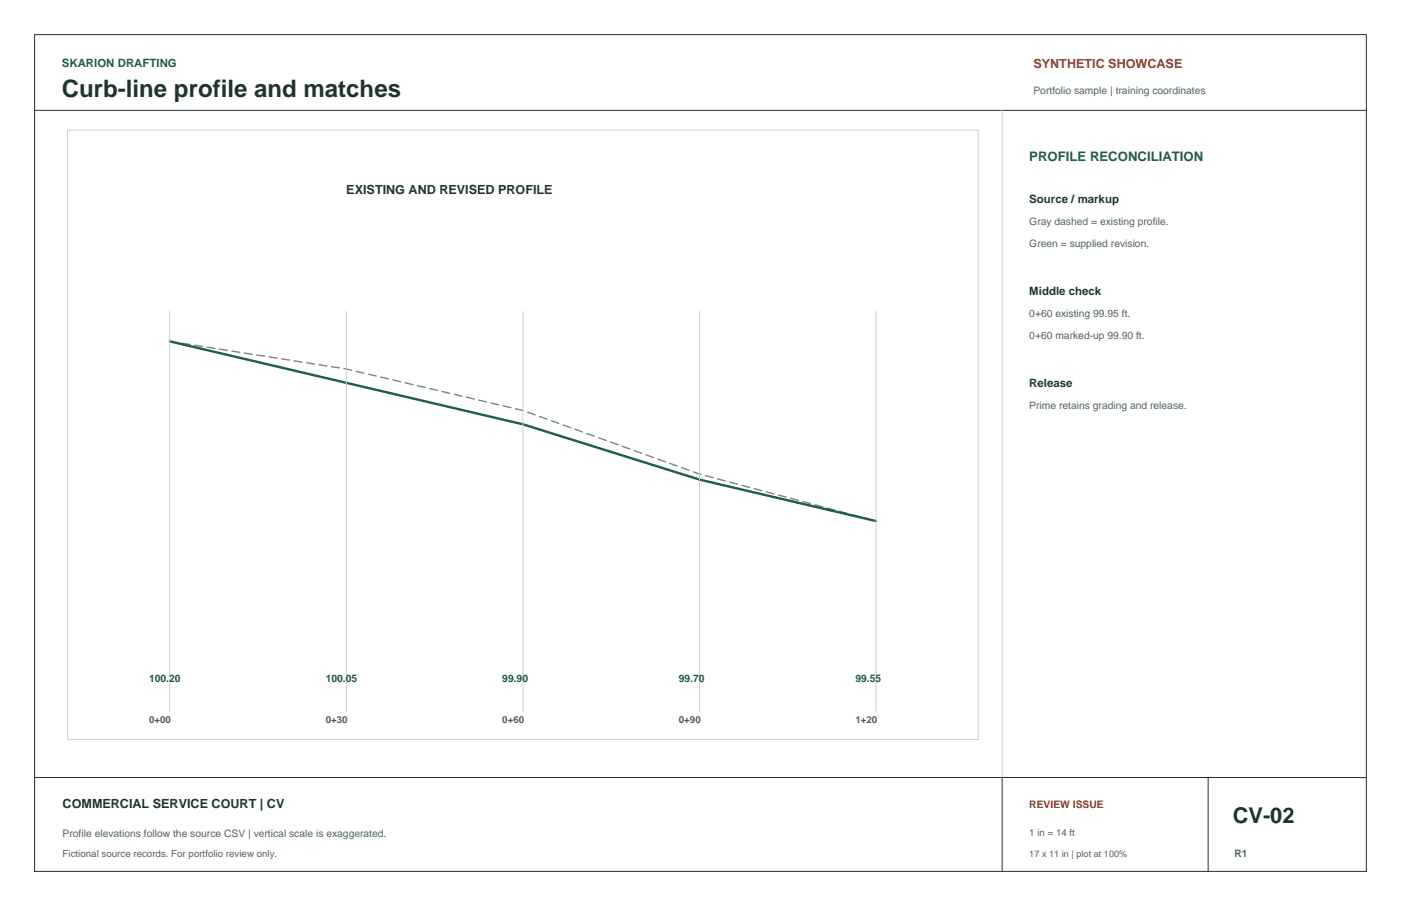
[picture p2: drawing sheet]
<svg xmlns="http://www.w3.org/2000/svg" width="432mm" height="279mm" viewBox="0 0 432 279" stroke-linecap="round" stroke-linejoin="round" font-family="sans-serif">
<defs><g id="words">
<text font-size="7.4" fill="#20342e" x="19" y="30">Curb-line profile and matches</text>
<text font-size="6.7" fill="#20342e" x="380" y="253.7">CV-02</text>
<text font-size="4.1" fill="#1d6049" x="317.2" y="49.5">PROFILE RECONCILIATION</text>
<text font-size="3.9" fill="#a13624" x="318.5" y="21.1">SYNTHETIC SHOWCASE</text>
<g font-size="3.9" fill="#20342e">
<text x="106.7" y="59.7">EXISTING AND REVISED PROFILE</text>
<text x="19.3" y="249.2">COMMERCIAL SERVICE COURT | CV</text>
</g>
<text font-size="3.5" fill="#1d6049" x="19" y="20.6">SKARION DRAFTING</text>
<g font-size="3.5" fill="#20342e">
<text x="317.2" y="62.5">Source / markup</text>
<text x="317.2" y="90.9">Middle check</text>
<text x="317.2" y="119.4">Release</text>
</g>
<g font-size="3.2" fill="#50635a">
<text x="318.5" y="29">Portfolio sample | training coordinates</text>
<text x="317.2" y="69.3">Gray dashed = existing profile.</text>
<text x="317.2" y="76.2">Green = supplied revision.</text>
<text x="317.2" y="97.8">0+60 existing 99.95 ft.</text>
<text x="317.2" y="104.6">0+60 marked-up 99.90 ft.</text>
<text x="317.2" y="126.2">Prime retains grading and release.</text>
<text x="19.3" y="258.1">Profile elevations follow the source CSV | vertical scale is exaggerated.</text>
<text x="380.5" y="264.2">R1</text>
</g>
<g font-size="3.2" fill="#1d6049">
<text x="46" y="210.3">100.20</text>
<text x="100.4" y="210.3">100.05</text>
<text x="154.8" y="210.3">99.90</text>
<text x="209.2" y="210.3">99.70</text>
<text x="263.7" y="210.3">99.55</text>
</g>
<text font-size="3.2" fill="#a13624" x="317.2" y="249.2">REVIEW ISSUE</text>
<g font-size="3" fill="#50635a">
<text x="46" y="223">0+00</text>
<text x="100.4" y="223">0+30</text>
<text x="154.8" y="223">0+60</text>
<text x="209.2" y="223">0+90</text>
<text x="263.7" y="223">1+20</text>
<text x="317.2" y="257.8">1 in = 14 ft</text>
<text x="19.3" y="264.4">Fictional source records. For portfolio review only.</text>
</g>
<text font-size="2.8" fill="#50635a" x="317.2" y="264.4">17 x 11 in | plot at 100%</text>
</g></defs>
<path d="M52.3 105.3l54.4 8.5 54.5 12.8 54.4 19.6 54.4 14.5" fill="none" stroke="#76857d" stroke-width=".42" stroke-dasharray="2.5 1.4"/>
<path d="M52.3 105.3l108.9 25.5 54.4 17.1 54.4 12.8" fill="none" stroke="#1d6049" stroke-width=".74"/>
<path d="M10.7 10.7h410.4v258h-410.4zM10.7 34h410.4M10.7 239.8h410.4M308.9 239.8v28.9M372.4 239.8v28.9" fill="none" stroke="#20342e" stroke-width=".31"/>
<path d="M308.9 34v205.8M20.8 40.1h280.7v188h-280.7zM52.3 96v123.4M106.7 96v123.4M161.2 96v123.4M215.6 96v123.4M270 96v123.4" fill="none" stroke="#c7d1c8" stroke-width=".31"/>
<use href="#words"/>
</svg>
